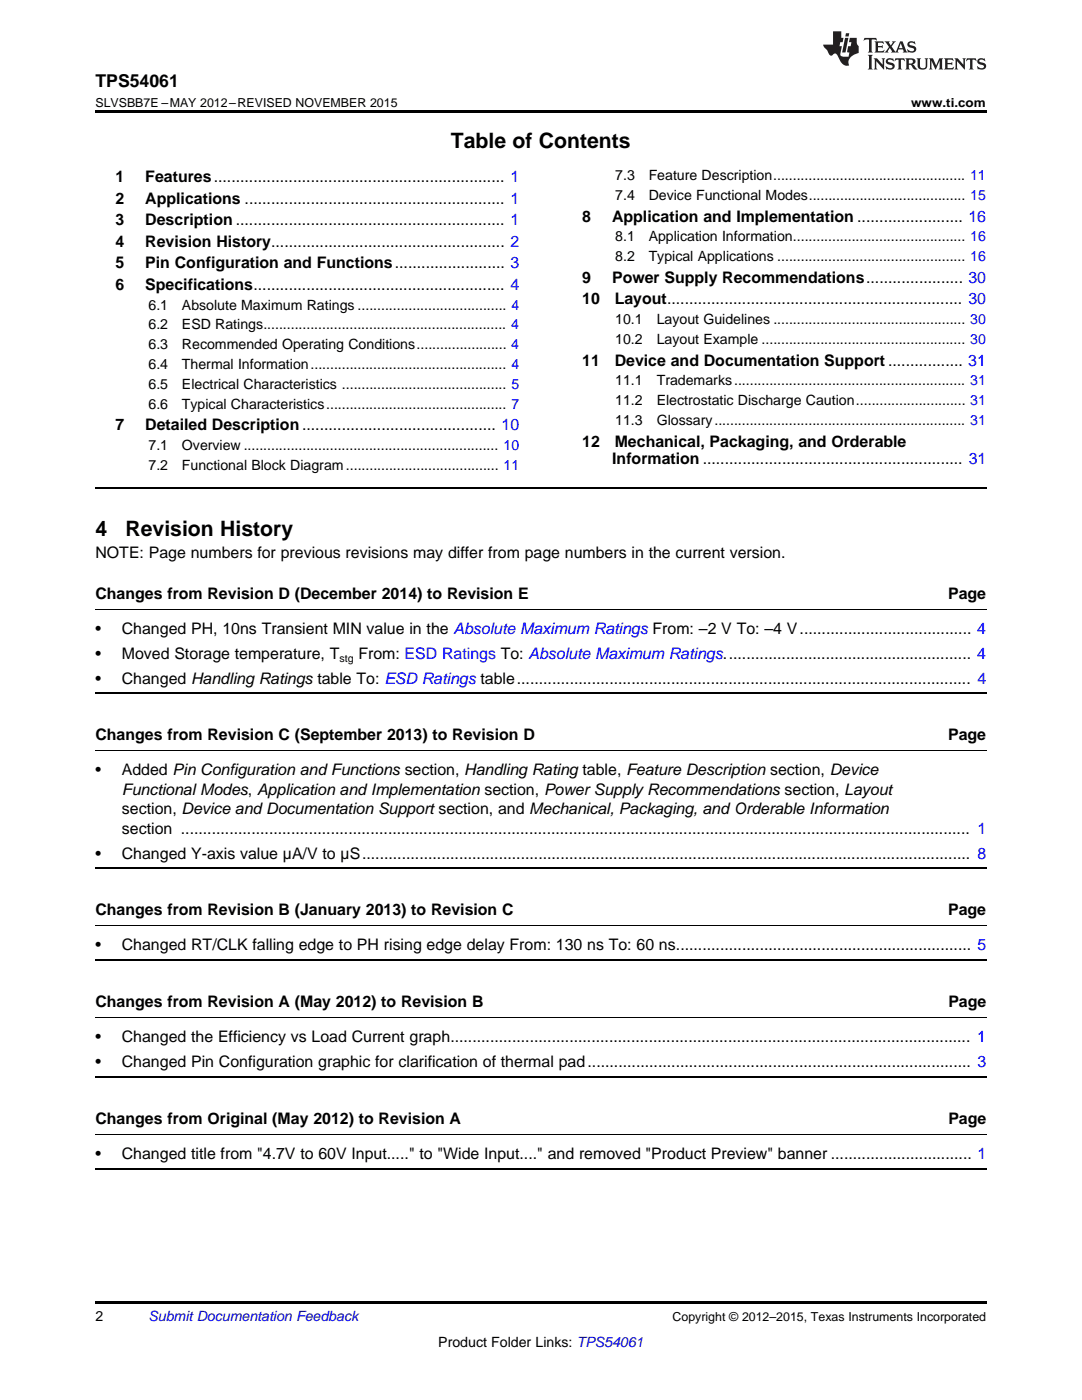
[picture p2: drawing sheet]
<svg xmlns="http://www.w3.org/2000/svg" width="216mm" height="279mm" viewBox="0 0 216 279" stroke-linecap="round" stroke-linejoin="round" font-family="sans-serif">
<defs><g id="words">
<g font-size="4.2">
<text x="90" y="29.6">Table of Contents</text>
<text x="19" y="107.1">4</text>
<text x="25" y="107.1">Revision History</text>
</g>
<text font-size="3.5" x="19" y="17.3">TPS54061</text>
<g font-size="3.2">
<text x="23" y="36.3">1</text>
<text x="23" y="40.6">2</text>
<text x="29" y="36.3">Features.................................................................. 1</text>
<text x="29" y="40.6">Applications ........................................................... 1</text>
<text x="23" y="44.9">3</text>
<text x="29" y="44.9">Description ............................................................. 1</text>
<text x="116.2" y="44.2">8</text>
<text x="122.1" y="44.2">Application and Implementation ........................ 16</text>
<text x="23" y="49.2">4</text>
<text x="23" y="53.6">5</text>
<text x="29" y="49.2">Revision History..................................................... 2</text>
<text x="29" y="53.6">Pin Configuration and Functions......................... 3</text>
<text x="23" y="57.9">6</text>
<text x="29" y="57.9">Specifications......................................................... 4</text>
<text x="116.2" y="56.4">9</text>
<text x="122.1" y="56.4">Power Supply Recommendations...................... 30</text>
<text x="116.2" y="60.7">10</text>
<text x="122.7" y="60.7">Layout................................................................... 30</text>
<text x="116.2" y="73">11</text>
<text x="122.7" y="73">Device and Documentation Support ................. 31</text>
<text x="23" y="85.9">7</text>
<text x="29" y="85.9">Detailed Description............................................ 10</text>
<text x="116.2" y="89.1">12</text>
<text x="122.7" y="89.1">Mechanical, Packaging, and Orderable</text>
<text x="122.2" y="92.6">Information ........................................................... 31</text>
<text x="19" y="111.4">NOTE: Page numbers for previous revisions may differ from page numbers in the current version.</text>
<text x="19" y="119.5">Changes from Revision D (December 2014) to Revision E</text>
<text x="189.2" y="119.5">Page</text>
<text x="19" y="126.5">•</text>
<text x="19" y="131.5">•</text>
<text x="24.3" y="126.5">Changed PH, 10ns Transient MIN value in the Absolute Maximum Ratings From: –2 V To: –4 V....................................... 4</text>
<text x="24.3" y="131.5">Moved Storage temperature, T</text>
<text x="71.5" y="131.5">From: ESD Ratings To: Absolute Maximum Ratings........................................................ 4</text>
<text x="19" y="136.4">•</text>
<text x="24.3" y="136.4">Changed Handling Ratings table To: ESD Ratings table....................................................................................................... 4</text>
<text x="19" y="147.7">Changes from Revision C (September 2013) to Revision D</text>
<text x="189.2" y="147.7">Page</text>
<text x="19" y="154.8">•</text>
<text x="24.3" y="154.8">Added Pin Configuration and Functions section, Handling Rating table, Feature Description section, Device</text>
<text x="24.3" y="158.6">Functional Modes, Application and Implementation section, Power Supply Recommendations section, Layout</text>
<text x="24.3" y="162.5">section, Device and Documentation Support section, and Mechanical, Packaging, and Orderable Information</text>
<text x="24.3" y="166.4">section ................................................................................................................................................................................... 1</text>
<text x="19" y="171.3">•</text>
<text x="24.3" y="171.3">Changed Y-axis value µA/V to µS.......................................................................................................................................... 8</text>
<text x="19" y="182.6">Changes from Revision B (January 2013) to Revision C</text>
<text x="189.2" y="182.6">Page</text>
<text x="19" y="189.7">•</text>
<text x="24.3" y="189.7">Changed RT/CLK falling edge to PH rising edge delay From: 130 ns To: 60 ns................................................................... 5</text>
<text x="19" y="201">Changes from Revision A (May 2012) to Revision B</text>
<text x="189.2" y="201">Page</text>
<text x="19" y="208">•</text>
<text x="24.3" y="208">Changed the Efficiency vs Load Current graph...................................................................................................................... 1</text>
<text x="19" y="213">•</text>
<text x="24.3" y="213">Changed Pin Configuration graphic for clarification of thermal pad....................................................................................... 3</text>
<text x="19" y="224.3">Changes from Original (May 2012) to Revision A</text>
<text x="189.2" y="224.3">Page</text>
<text x="19" y="231.3">•</text>
<text x="24.3" y="231.3">Changed title from &quot;4.7V to 60V Input.....&quot; to &quot;Wide Input....&quot; and removed &quot;Product Preview&quot; banner ................................ 1</text>
</g>
<g font-size="2.8">
<text x="122.8" y="36">7.3</text>
<text x="129.4" y="36">Feature Description................................................. 11</text>
<text x="122.8" y="39.9">7.4</text>
<text x="129.4" y="39.9">Device Functional Modes........................................ 15</text>
<text x="122.8" y="48.2">8.1</text>
<text x="122.8" y="52.1">8.2</text>
<text x="129.4" y="48.2">Application Information............................................ 16</text>
<text x="129.4" y="52.1">Typical Applications ................................................ 16</text>
<text x="29.6" y="61.8">6.1</text>
<text x="29.6" y="65.8">6.2</text>
<text x="36.3" y="61.8">Absolute Maximum Ratings ...................................... 4</text>
<text x="36.3" y="65.8">ESD Ratings.............................................................. 4</text>
<text x="122.8" y="64.7">10.1</text>
<text x="131" y="64.7">Layout Guidelines ................................................. 30</text>
<text x="29.6" y="69.7">6.3</text>
<text x="36.3" y="69.7">Recommended Operating Conditions....................... 4</text>
<text x="122.8" y="68.7">10.2</text>
<text x="131" y="68.7">Layout Example .................................................... 30</text>
<text x="29.6" y="73.7">6.4</text>
<text x="29.6" y="77.6">6.5</text>
<text x="36.3" y="73.7">Thermal Information.................................................. 4</text>
<text x="36.3" y="77.6">Electrical Characteristics .......................................... 5</text>
<text x="122.8" y="76.9">11.1</text>
<text x="131" y="76.9">Trademarks........................................................... 31</text>
<text x="29.6" y="81.6">6.6</text>
<text x="36.3" y="81.6">Typical Characteristics.............................................. 7</text>
<text x="122.8" y="80.9">11.2</text>
<text x="131" y="80.9">Electrostatic Discharge Caution............................ 31</text>
<text x="29.6" y="89.8">7.1</text>
<text x="36.3" y="89.8">Overview ................................................................. 10</text>
<text x="122.8" y="84.8">11.3</text>
<text x="131" y="84.8">Glossary................................................................ 31</text>
<text x="29.6" y="93.8">7.2</text>
<text x="36.3" y="93.8">Functional Block Diagram....................................... 11</text>
<text x="19" y="263.6">2</text>
<text x="87.5" y="268.9">Product Folder Links: TPS54061</text>
</g>
<text font-size="2.8" fill="#0000c8" x="29.6" y="263.6">Submit Documentation Feedback</text>
<g font-size="2.5">
<text x="19" y="21.4">SLVSBB7E –MAY 2012–REVISED NOVEMBER 2015</text>
<text x="181.8" y="21.4">www.ti.com</text>
<text x="134.2" y="263.6">Copyright © 2012–2015, Texas Instruments Incorporated</text>
</g>
<text font-size="2.1" x="67.7" y="132.1">stg</text>
</g></defs>
<path d="M19 22h177.8v.5h-177.8zM19 259.7h177.8v.5h-177.8z" fill="#000"/>
<path d="M19 97.5h177.8M19 138.4h177.8M19 173.3h177.8M19 191.6h177.8M19 214.9h177.8M19 233.3h177.8" fill="none" stroke="#000" stroke-width=".35"/>
<path d="M19 121.5h177.8M19 149.8h177.8M19 184.7h177.8M19 203h177.8M19 226.3h177.8" fill="none" stroke="#000" stroke-width=".2"/>
<g fill="#231f20">
<path d="M172.5 7.6l-.1 .5 .4-.2h.6v.1v2.1l-.2 .4h.9l-.2-.4v-2.1l.1-.1h.5l.5 .2-.2-.5zM174.5 8.3l.2 .3v1.5l-.2 .4h1.8l.2-.6a1.04 1.04 0 0 1-1.3 .2v-.7h.6l.3 .2v-.6l-.3 .2h-.6v-.6l.8-.1 .4 .3-.2-.5zM176.5 8.3l.9 1.1-.9 1.1h.8l-.2-.2 .4-.7 .5 .7-.2 .2h1.5l-.2-.2 .2-.4h.9l.1 .4-.2 .2h1l-.3-.3-.7-1.9h-.5l-.9 2-.8-1 .9-1h-.8l.1 .3-.4 .5-.3-.6 .1-.2zM179.7 8.6l.4 1h-.7zM181.3 8.4a.63 .63 0 0 0-.2 .7 .63 .63 0 0 0 .6 .4l.6 .2 .1 .2a.75 .75 0 0 1-.7 .4 .75 .75 0 0 1-.6-.5l.1 .7 .1-.1a1.11 1.11 0 0 0 1.5-.6 1.13 1.13 0 0 0-1.2-.8l-.1-.4a1.04 1.04 0 0 1 1.2 .2l-.2-.5-.2 .1-.4-.2zM173.2 10.9l.2 .4v2.2l-.2 .4h1l-.3-.4v-2.2l.3-.4zM174.3 11.6l.3 .4v1.5l-.3 .4h.8l-.2-.4v-1.3l1.5 1.7v-1.9l.2-.4h-.7l.2 .4v.9l-1.1-1.3zM177 11.8a.62 .62 0 0 0-.2 .7 .62 .62 0 0 0 .6 .4l.6 .1 .1 .3a.76 .76 0 0 1-.7 .3 .76 .76 0 0 1-.7-.4l.2 .7 .1-.1a1.11 1.11 0 0 0 1.5-.6 1.13 1.13 0 0 0-1.2-.8l-.1-.4a1.04 1.04 0 0 1 1.2 .2l-.2-.6-.2 .1-.5-.1zM178.7 11.6l-.2 .6a.61 .61 0 0 1 .8-.3v1.6l-.2 .4h.9l-.2-.4v-1.6a.63 .63 0 0 1 .7 .3l-.1-.6zM180.6 11.6l.3 .4v1.5l-.3 .4h1l-.2-.2-.1-.8 .6 .2a.76 .76 0 0 0 1.2 .7l-1-1a.58 .58 0 0 0 .6-.5 .58 .58 0 0 0-.5-.6zM181.4 11.9h.1a.45 .45 0 0 1 .5 .1 .45 .45 0 0 1 .1 .5l-.8 .2zM182.9 11.6l.2 .2a2.17 2.17 0 0 0 .3 1.9 .99 .99 0 0 0 1.6-.6v-1.1l.2-.4h-.7l.2 .2a1.92 1.92 0 0 1-.2 1.8 .6 .6 0 0 1-.9-.5v-1.1l.2-.4zM185.4 11.6l.2 .4v1.5l-.2 .4h.7l-.2-.4v-1.4l.8 1.8 .8-1.8v1.4l-.2 .4h.9l-.2-.4v-1.5l.2-.4h-.8l-.6 1.5-.6-1.5zM188.4 11.6l.2 .4v1.5l-.2 .4h1.8l.1-.6a1.04 1.04 0 0 1-1.2 .1v-.6h.5l.4 .2v-.6l-.4 .2h-.5v-.7h.8l.3 .3-.1-.6zM190.5 11.6l.2 .4v1.5l-.2 .4h.7l-.2-.4v-1.3l1.5 1.7v-1.9l.2-.4h-.7l.2 .4v.9l-1.1-1.3zM192.9 11.6l-.1 .6a.61 .61 0 0 1 .7-.3l.1 1.6-.3 .4h1l-.3-.4 .1-1.6a.63 .63 0 0 1 .7 .3l-.1-.6zM195.2 11.8a.62 .62 0 0 0-.2 .7 .62 .62 0 0 0 .6 .4l.6 .1 .1 .3a.76 .76 0 0 1-.7 .3 .76 .76 0 0 1-.6-.4l.1 .7 .1-.1a1.11 1.11 0 0 0 1.6-.6 1.13 1.13 0 0 0-1.3-.8l-.1-.4a1.04 1.04 0 0 1 1.2 .2l-.1-.6-.2 .1-.5-.1z"/>
<path d="M166.2 6.3v2.6h-1.9v.4l.8 .9a.91 .91 0 0 0 1 .8 .56 .56 0 0 1 .5-.3 .56 .56 0 0 1 .5 .3l.4 .8a1.53 1.53 0 0 0 1.9 1.2 1.54 1.54 0 0 1 1-2.1l.9-.3v-1.4a1.52 1.52 0 0 1-.4-1.6h-1.3l-.2 .8h.5l-.2 .8h-.5l-.1 1v.2l.4 .1-.2 .8a1.93 1.93 0 0 1-1.6-.3l.3-1.8h-.5l.2-.8h.4l.2-.8h-.4v-1.3zM168.6 7.6l-.6 2.9h.7l.6-2.9zM168.8 6.6l-.1 .7h.6l.2-.7z"/>
</g>
<use href="#words"/>
</svg>
